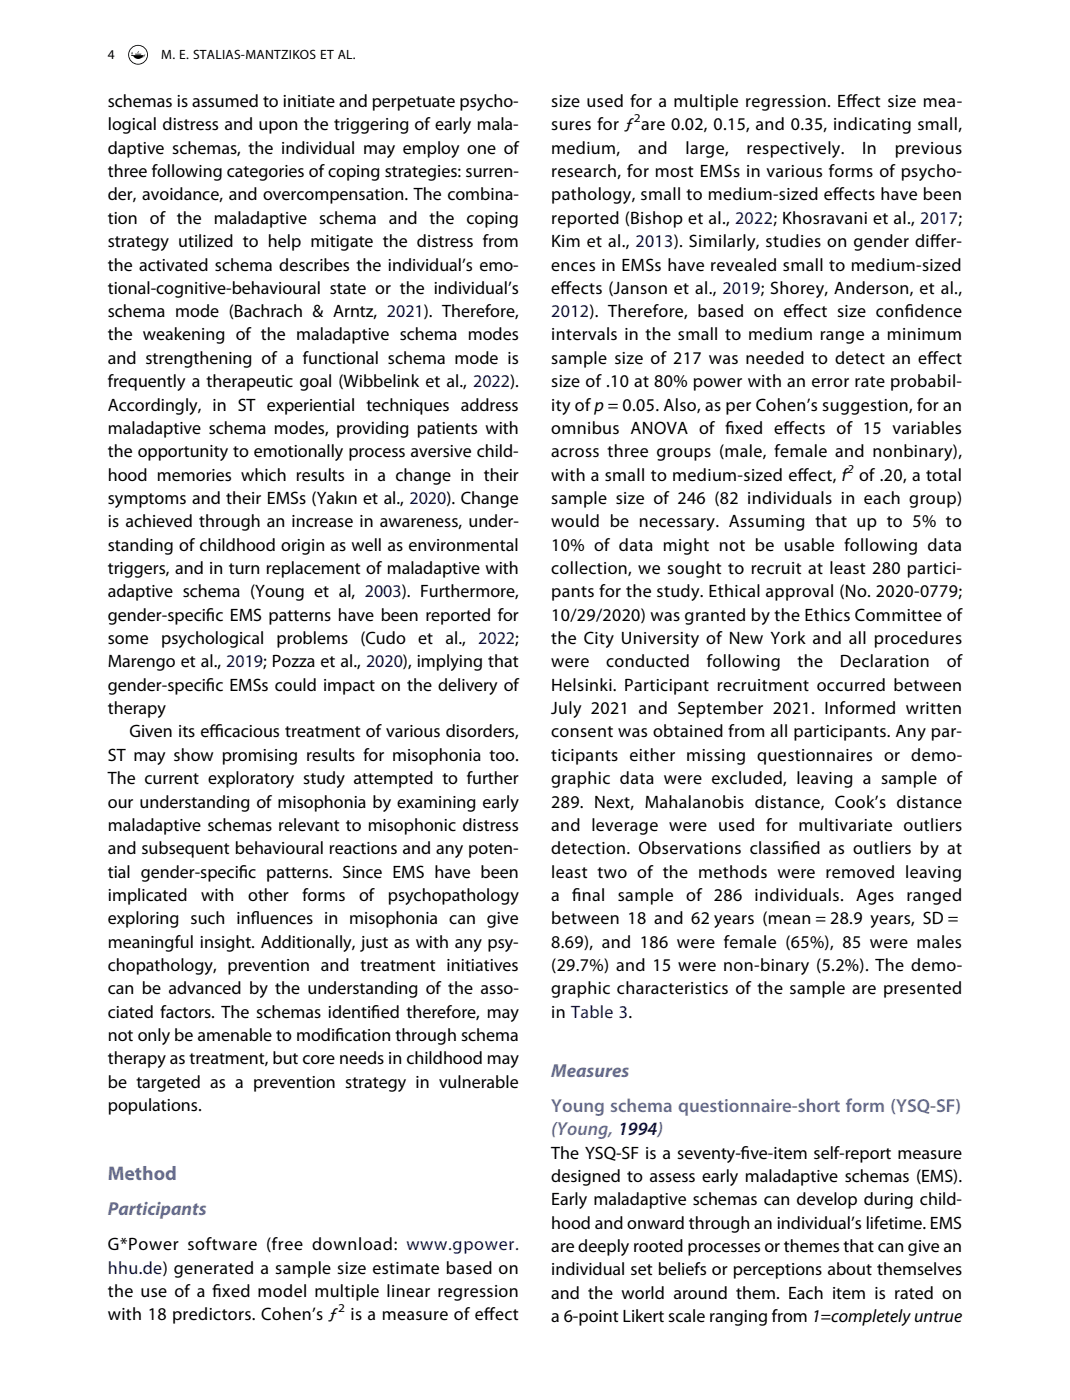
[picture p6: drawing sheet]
<svg xmlns="http://www.w3.org/2000/svg" width="210mm" height="275mm" viewBox="0 0 210 275" stroke-linecap="round" stroke-linejoin="round" font-family="sans-serif">
<defs><g id="words">
<text font-size="3.9" fill="#5e6cb3" x="21.2" y="231.8">Method</text>
<g font-size="3.7" fill="#5e6cb3">
<text x="108.2" y="211.5">Measures</text>
<text x="108.2" y="218.4">Young schema questionnaire-short form (YSQ-SF)</text>
<text x="108.2" y="223">(Young, 1994)</text>
<text x="21.2" y="238.7">Participants</text>
</g>
<g font-size="3.5">
<text x="21.2" y="21">schemas is assumed to initiate and perpetuate psycho-</text>
<text x="108.2" y="21">size used for a multiple regression. Ef</text>
<text x="166.1" y="21">fect size mea-</text>
<text x="21.2" y="25.6">logical distress and upon the triggering of early mala-</text>
<text x="108.2" y="25.6">sures for ƒ are 0.02, 0.15, and 0.35, indicating small,</text>
<text x="21.2" y="30.2">daptive schemas, the individual may employ one of</text>
<text x="21.2" y="34.8">three following categories of coping strategies: surren-</text>
<text x="108.2" y="30.2">medium,</text>
<text x="108.2" y="34.8">research, for most EMSs in various forms of psycho-</text>
<text x="125.2" y="30.2">and</text>
<text x="134.5" y="30.2">large,</text>
<text x="146.5" y="30.2">respectively.</text>
<text x="169.2" y="30.2">In</text>
<text x="175.6" y="30.2">previous</text>
<text x="21.2" y="39.4">der, avoidance, and overcompensation. The combina-</text>
<text x="108.2" y="39.4">pathology, small to medium-sized ef</text>
<text x="163.5" y="39.4">fects have been</text>
<text x="21.2" y="44">tion of the maladaptive schema and the coping</text>
<text x="108.2" y="44">reported (Bishop et al., 2022; Khosravani et al., 2017;</text>
<text x="21.2" y="48.5">strategy utilized to help mitigate the distress from</text>
<text x="21.2" y="53.1">the activated schema describes the individual’s emo-</text>
<text x="108.2" y="48.5">Kim et al., 2013). Similarly, studies on gender dif</text>
<text x="108.2" y="53.1">ences in EMSs have revealed small to medium-sized</text>
<text x="182.6" y="48.5">fer-</text>
<text x="21.2" y="57.7">tional-cognitive-behavioural state or the individual’s</text>
<text x="108.2" y="57.7">ef</text>
<text x="110" y="57.7">fects (Janson et al., 2019; Shorey, Anderson, et al.,</text>
<text x="21.2" y="62.3">schema mode (Bachrach &amp; Arntz, 2021). Therefore,</text>
<text x="155.6" y="62.3">fect size conf</text>
<text x="177.6" y="62.3">idence</text>
<text x="21.2" y="66.9">the weakening of the maladaptive schema modes</text>
<text x="21.2" y="71.5">and strengthening of a functional schema mode is</text>
<text x="108.2" y="66.9">intervals in the small to medium range a minimum</text>
<text x="108.2" y="71.5">sample size of 217 was needed to detect an ef</text>
<text x="182.1" y="71.5">fect</text>
<text x="21.2" y="76.1">frequently a therapeutic goal (Wibbelink et al., 2022).</text>
<text x="108.2" y="76.1">size of .10 at 80% power with an error rate probabil-</text>
<text x="21.2" y="80.6">Accordingly, in ST experiential techniques address</text>
<text x="108.2" y="80.6">ity of p = 0.05. Also, as per Cohen’s suggestion, for an</text>
<text x="21.2" y="85.2">maladaptive schema modes, providing patients with</text>
<text x="21.2" y="89.8">the opportunity to emotionally process aversive child-</text>
<text x="108.2" y="85.2">omnibus ANOVA of f</text>
<text x="108.2" y="89.8">across three groups (male, female and nonbinary),</text>
<text x="142.4" y="85.2">ixed ef</text>
<text x="153.8" y="85.2">fects of 15 variables</text>
<text x="21.2" y="94.4">hood memories which results in a change in their</text>
<text x="108.2" y="94.4">with a small to medium-sized ef</text>
<text x="156.6" y="94.4">fect, f of .20, a total</text>
<text x="21.2" y="99">symptoms and their EMSs (Yakın et al., 2020). Change</text>
<text x="108.2" y="99">sample size of 246 (82 individuals in each group)</text>
<text x="21.2" y="103.6">is achieved through an increase in awareness, under-</text>
<text x="108.2" y="103.6">would be necessary. Assuming that up to 5% to</text>
<text x="21.2" y="108.2">standing of childhood origin as well as environmental</text>
<text x="21.2" y="112.8">triggers, and in turn replacement of maladaptive with</text>
<text x="108.2" y="108.2">10% of data might not be usable following data</text>
<text x="108.2" y="112.8">collection, we sought to recruit at least 280 partici-</text>
<text x="21.2" y="117.3">adaptive schema (Young et al, 2003). Furthermore,</text>
<text x="108.2" y="117.3">pants for the study. Ethical approval (No. 2020-0779;</text>
<text x="21.2" y="121.9">gender-specif</text>
<text x="40.4" y="121.9">ic EMS patterns have been reported for</text>
<text x="108.2" y="121.9">10/29/2020) was granted by the Ethics Committee of</text>
<text x="21.2" y="126.5">some psychological problems (Cudo et al., 2022;</text>
<text x="21.2" y="131.1">Marengo et al., 2019; Pozza et al., 2020), implying that</text>
<text x="108.2" y="126.5">the City University of New York and all procedures</text>
<text x="108.2" y="131.1">were</text>
<text x="119" y="131.1">conducted</text>
<text x="138.7" y="131.1">following</text>
<text x="156.5" y="131.1">the</text>
<text x="164.8" y="131.1">Declaration</text>
<text x="185.8" y="131.1">of</text>
<text x="21.2" y="135.7">gender-specif</text>
<text x="40.4" y="135.7">ic EMSs could impact on the delivery of</text>
<text x="108.2" y="135.7">Helsinki. Participant recruitment occurred between</text>
<text x="21.2" y="140.3">therapy</text>
<text x="108.2" y="140.3">July 2021 and September 2021. Informed written</text>
<text x="21.2" y="149.4">ST may show promising results for misophonia too.</text>
<text x="25.4" y="144.9">Given its ef</text>
<text x="41.1" y="144.9">f</text>
<text x="41.1" y="144.9">icacious treatment of various disorders,</text>
<text x="108.2" y="144.9">consent was obtained from all participants. Any par-</text>
<text x="108.2" y="149.4">ticipants either missing questionnaires or demo-</text>
<text x="21.2" y="154">The current exploratory study attempted to further</text>
<text x="108.2" y="154">graphic data were excluded, leaving a sample of</text>
<text x="21.2" y="158.6">our understanding of misophonia by examining early</text>
<text x="108.2" y="158.6">289. Next, Mahalanobis distance, Cook’s distance</text>
<text x="21.2" y="163.2">maladaptive schemas relevant to misophonic distress</text>
<text x="21.2" y="167.8">and subsequent behavioural reactions and any poten-</text>
<text x="108.2" y="163.2">and leverage were used for multivariate outliers</text>
<text x="108.2" y="167.8">detection. Observations classif</text>
<text x="155.3" y="167.8">ied as outliers by at</text>
<text x="21.2" y="172.4">tial gender-specif</text>
<text x="46.9" y="172.4">ic patterns. Since EMS have been</text>
<text x="108.2" y="172.4">least two of the methods were removed leaving</text>
<text x="21.2" y="177">implicated</text>
<text x="39.5" y="177">with</text>
<text x="48.7" y="177">other</text>
<text x="59.3" y="177">forms</text>
<text x="70.5" y="177">of</text>
<text x="76.1" y="177">psychopathology</text>
<text x="108.2" y="177">a f</text>
<text x="112.3" y="177">inal sample of 286 individuals. Ages ranged</text>
<text x="21.2" y="181.5">exploring such inf</text>
<text x="49.2" y="181.5">luences in misophonia can give</text>
<text x="108.2" y="181.5">between 18 and 62 years (mean = 28.9 years, SD =</text>
<text x="21.2" y="186.1">meaningful insight. Additionally, just as with any psy-</text>
<text x="21.2" y="190.7">chopathology, prevention and treatment initiatives</text>
<text x="108.2" y="186.1">8.69), and 186 were female (65%), 85 were males</text>
<text x="108.2" y="190.7">(29.7%) and 15 were non-binary (5.2%). The demo-</text>
<text x="21.2" y="195.3">can be advanced by the understanding of the asso-</text>
<text x="108.2" y="195.3">graphic characteristics of the sample are presented</text>
<text x="21.2" y="199.9">ciated factors. The schemas identif</text>
<text x="72.9" y="199.9">ied therefore, may</text>
<text x="108.2" y="199.9">in Table 3.</text>
<text x="21.2" y="204.5">not only be amenable to modif</text>
<text x="21.2" y="209.1">therapy as treatment, but core needs in childhood may</text>
<text x="65.8" y="204.5">ication through schema</text>
<text x="21.2" y="213.6">be targeted as a prevention strategy in vulnerable</text>
<text x="21.2" y="218.2">populations.</text>
<text x="108.2" y="227.6">The YSQ-SF is a seventy-f</text>
<text x="145.4" y="227.6">ive-item self-report measure</text>
<text x="108.2" y="232.2">designed to assess early maladaptive schemas (EMS).</text>
<text x="108.2" y="236.8">Early maladaptive schemas can develop during child-</text>
<text x="21.2" y="245.6">G*Power software (free download: www.gpower.</text>
<text x="108.2" y="241.4">hood and onward through an individual’s lifetime. EMS</text>
<text x="108.2" y="245.9">are deeply rooted processes or themes that can give an</text>
<text x="108.2" y="250.5">individual set beliefs or perceptions about themselves</text>
<text x="21.2" y="254.7">the use of a f</text>
<text x="41.7" y="254.7">ixed model multiple linear regression</text>
<text x="108.2" y="255.1">and the world around them. Each item is rated on</text>
<text x="21.2" y="259.3">with 18 predictors. Cohen’s ƒ is a measure of ef</text>
<text x="95" y="259.3">fect</text>
<text x="108.2" y="259.7">a 6-point Likert scale ranging from 1=completelyuntrue</text>
</g>
<g font-size="3.5" fill="#000080">
<text x="108.2" y="62.3">2012). Therefore, based on ef</text>
<text x="21.2" y="250.2">hhu.de) generated a sample size estimate based on</text>
</g>
<g font-size="2.6">
<text x="21.2" y="11.6">4</text>
<text x="31.7" y="11.6">M. E. STALIAS-MANTZIKOS ET AL.</text>
</g>
<g font-size="2.4">
<text x="124.4" y="24">2</text>
<text x="166.3" y="92.8">2</text>
<text x="66.3" y="257.8">2</text>
</g>
</g></defs>
<g fill="#000">
<path d="M25.9 10.1v.6l-.1-.2zM26.5 10.6h1.3zM26.5 10.7h1.2zM27.1 10.2l.2-.2-.2 .5-.1-.2z"/>
<path d="M25.3 10.8a1.8 1.8 0 0 1 3.6 0 1.8 1.8 0 0 1-3.6 0zM25.2 10.8a1.94 1.94 0 0 0 3.8 0 1.94 1.94 0 0 0-3.8 0z"/>
<path d="M28.2 10.9l.2-.1-.4 .4zM25.7 10.8l.1 .2h.3a1.12 1.12 0 0 0 1.8 .3 .67 .67 0 0 0 .6-.6l-.4 .1z"/>
</g>
<use href="#words"/>
</svg>
